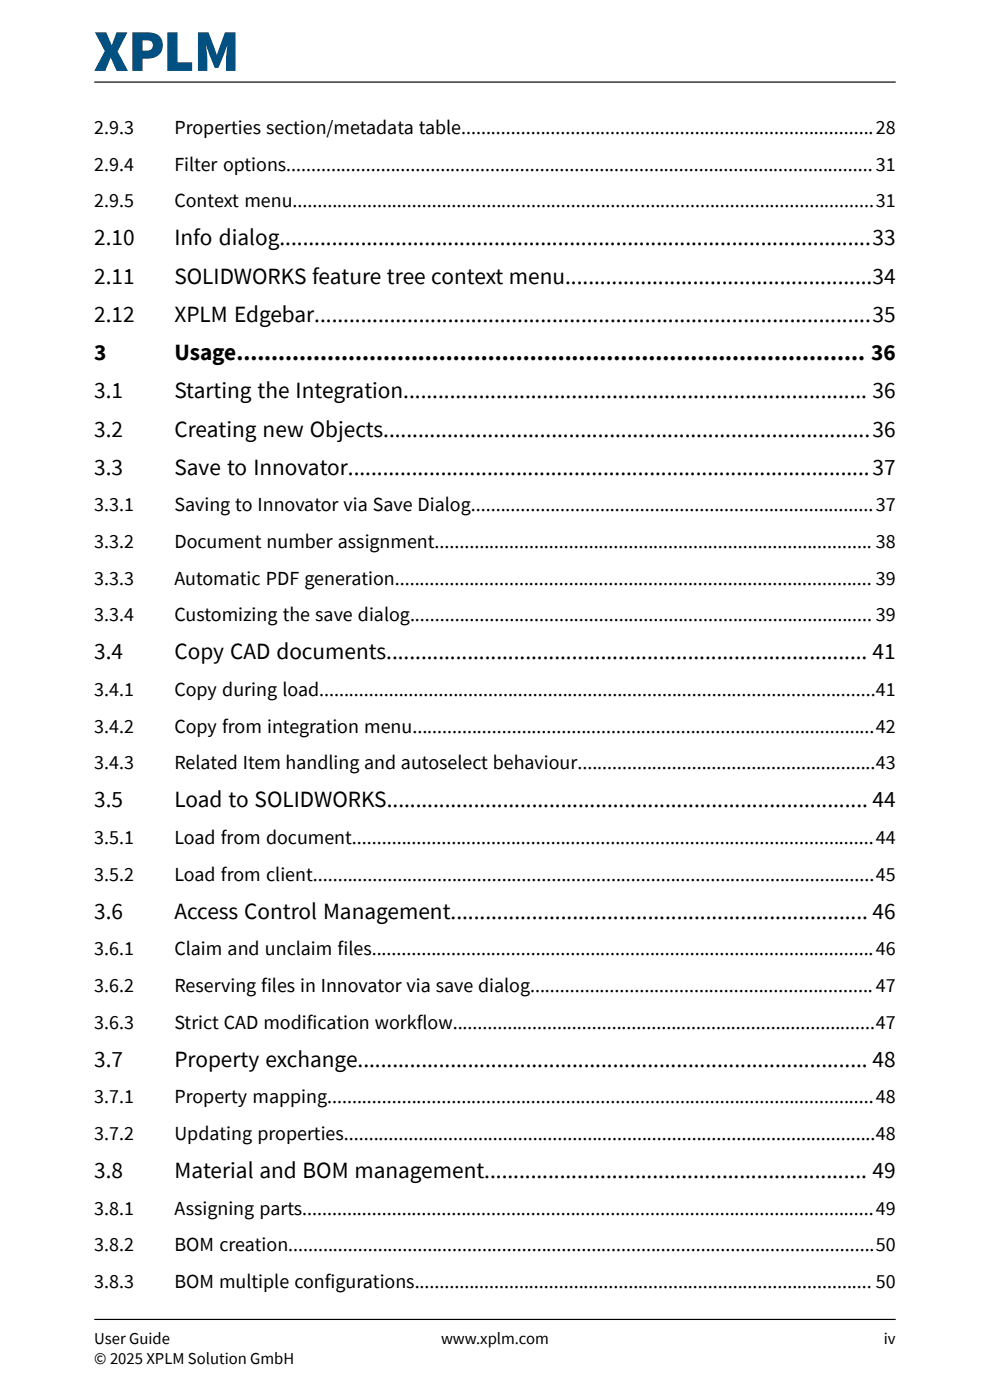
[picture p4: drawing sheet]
<svg xmlns="http://www.w3.org/2000/svg" width="210mm" height="297mm" viewBox="0 0 210 297" stroke-linecap="round" stroke-linejoin="round" font-family="sans-serif">
<defs><g id="words">
<g font-size="4.9">
<text x="20" y="52">2.10</text>
<text x="37" y="52">Info dialog......................................................................................................33</text>
<text x="20" y="60.2">2.11</text>
<text x="37" y="60.2">SOLIDWORKS feature tree context menu.....................................................34</text>
<text x="20" y="68.3">2.12</text>
<text x="37" y="68.3">XPLM Edgebar................................................................................................35</text>
<text x="20" y="76.4">3</text>
<text x="37" y="76.4">Usage.......................................................................................... 36</text>
<text x="20" y="84.5">3.1</text>
<text x="37" y="84.5">Starting the Integration................................................................................ 36</text>
<text x="20" y="92.6">3.2</text>
<text x="37" y="92.6">Creating new Objects....................................................................................36</text>
<text x="20" y="100.7">3.3</text>
<text x="37" y="100.7">Save to Innovator..........................................................................................37</text>
<text x="20" y="139.9">3.4</text>
<text x="37" y="139.9">Copy CAD documents................................................................................... 41</text>
<text x="20" y="171.3">3.5</text>
<text x="37" y="171.3">Load to SOLIDWORKS................................................................................... 44</text>
<text x="20" y="194.9">3.6</text>
<text x="37" y="194.9">Access Control Management........................................................................ 46</text>
<text x="20" y="226.3">3.7</text>
<text x="37" y="226.3">Property exchange........................................................................................ 48</text>
<text x="20" y="250">3.8</text>
<text x="37" y="250">Material and BOM management.................................................................. 49</text>
</g>
<g font-size="4.2">
<text x="20" y="28.4">2.9.3</text>
<text x="37" y="28.4">Properties section/metadata table...................................................................................28</text>
<text x="20" y="36.2">2.9.4</text>
<text x="37" y="36.2">Filter options......................................................................................................................31</text>
<text x="20" y="43.9">2.9.5</text>
<text x="37" y="43.9">Context menu.....................................................................................................................31</text>
<text x="20" y="108.5">3.3.1</text>
<text x="37" y="108.5">Saving to Innovator via Save Dialog.................................................................................37</text>
<text x="20" y="116.3">3.3.2</text>
<text x="37" y="116.3">Document number assignment........................................................................................ 38</text>
<text x="20" y="124">3.3.3</text>
<text x="37" y="124">Automatic PDF generation................................................................................................ 39</text>
<text x="20" y="131.8">3.3.4</text>
<text x="37" y="131.8">Customizing the save dialog............................................................................................. 39</text>
<text x="20" y="147.6">3.4.1</text>
<text x="37" y="147.6">Copy during load................................................................................................................41</text>
<text x="20" y="155.4">3.4.2</text>
<text x="37" y="155.4">Copy from integration menu.............................................................................................42</text>
<text x="20" y="163.2">3.4.3</text>
<text x="37" y="163.2">Related Item handling and autoselect behaviour............................................................43</text>
<text x="20" y="179">3.5.1</text>
<text x="37" y="179">Load from document.........................................................................................................44</text>
<text x="20" y="186.8">3.5.2</text>
<text x="37" y="186.8">Load from client.................................................................................................................45</text>
<text x="20" y="202.7">3.6.1</text>
<text x="37" y="202.7">Claim and unclaim files.....................................................................................................46</text>
<text x="20" y="210.4">3.6.2</text>
<text x="37" y="210.4">Reserving files in Innovator via save dialog.....................................................................47</text>
<text x="20" y="218.2">3.6.3</text>
<text x="37" y="218.2">Strict CAD modification workflow.....................................................................................47</text>
<text x="20" y="234.1">3.7.1</text>
<text x="37" y="234.1">Property mapping..............................................................................................................48</text>
<text x="20" y="241.8">3.7.2</text>
<text x="37" y="241.8">Updating properties...........................................................................................................48</text>
<text x="20" y="257.7">3.8.1</text>
<text x="37" y="257.7">Assigning parts...................................................................................................................49</text>
<text x="20" y="265.5">3.8.2</text>
<text x="37" y="265.5">BOM creation......................................................................................................................50</text>
<text x="20" y="273.2">3.8.3</text>
<text x="37" y="273.2">BOM multiple configurations............................................................................................ 50</text>
</g>
<g font-size="3.5">
<text x="20" y="285">User Guide</text>
<text x="93.6" y="285">www.xplm.com</text>
<text x="187.5" y="285">iv</text>
<text x="20" y="289.3">© 2025 XPLM Solution GmbH</text>
</g>
</g></defs>
<path d="M20 17.4h170" fill="none" stroke="#000" stroke-width=".25"/>
<g fill="#005082">
<path d="M20.1 6.9h2.4l1.2 2.7 1-2.7h2.3l-2.1 4 2.3 4.2h-2.5l-1.2-2.9-1.2 2.9h-2.3l2.2-4.3z"/>
<path d="M42 6.9v8.2h2v-2.9l-.3-2.5 1.8 4.7h.9l1.8-4.7-.3 2.7v2.7h2.1v-8.2h-2.3l-1.7 4.7-1.8-4.7zM35.5 6.9v8.2h5.3v-1.9h-3.1v-6.3zM30.3 8.6h.9a1.1 1.1 0 0 1 1.2 1.1 1.1 1.1 0 0 1-1.2 1h-.9zM28.1 6.9v8.2h2.2v-2.6h1a2.82 2.82 0 0 0 3.1-2.1 2.82 2.82 0 0 0-1.6-3.3l-1.2-.2z"/>
</g>
<path d="M20 279.9h170" fill="none" stroke="#000" stroke-width=".25"/>
<use href="#words"/>
</svg>
